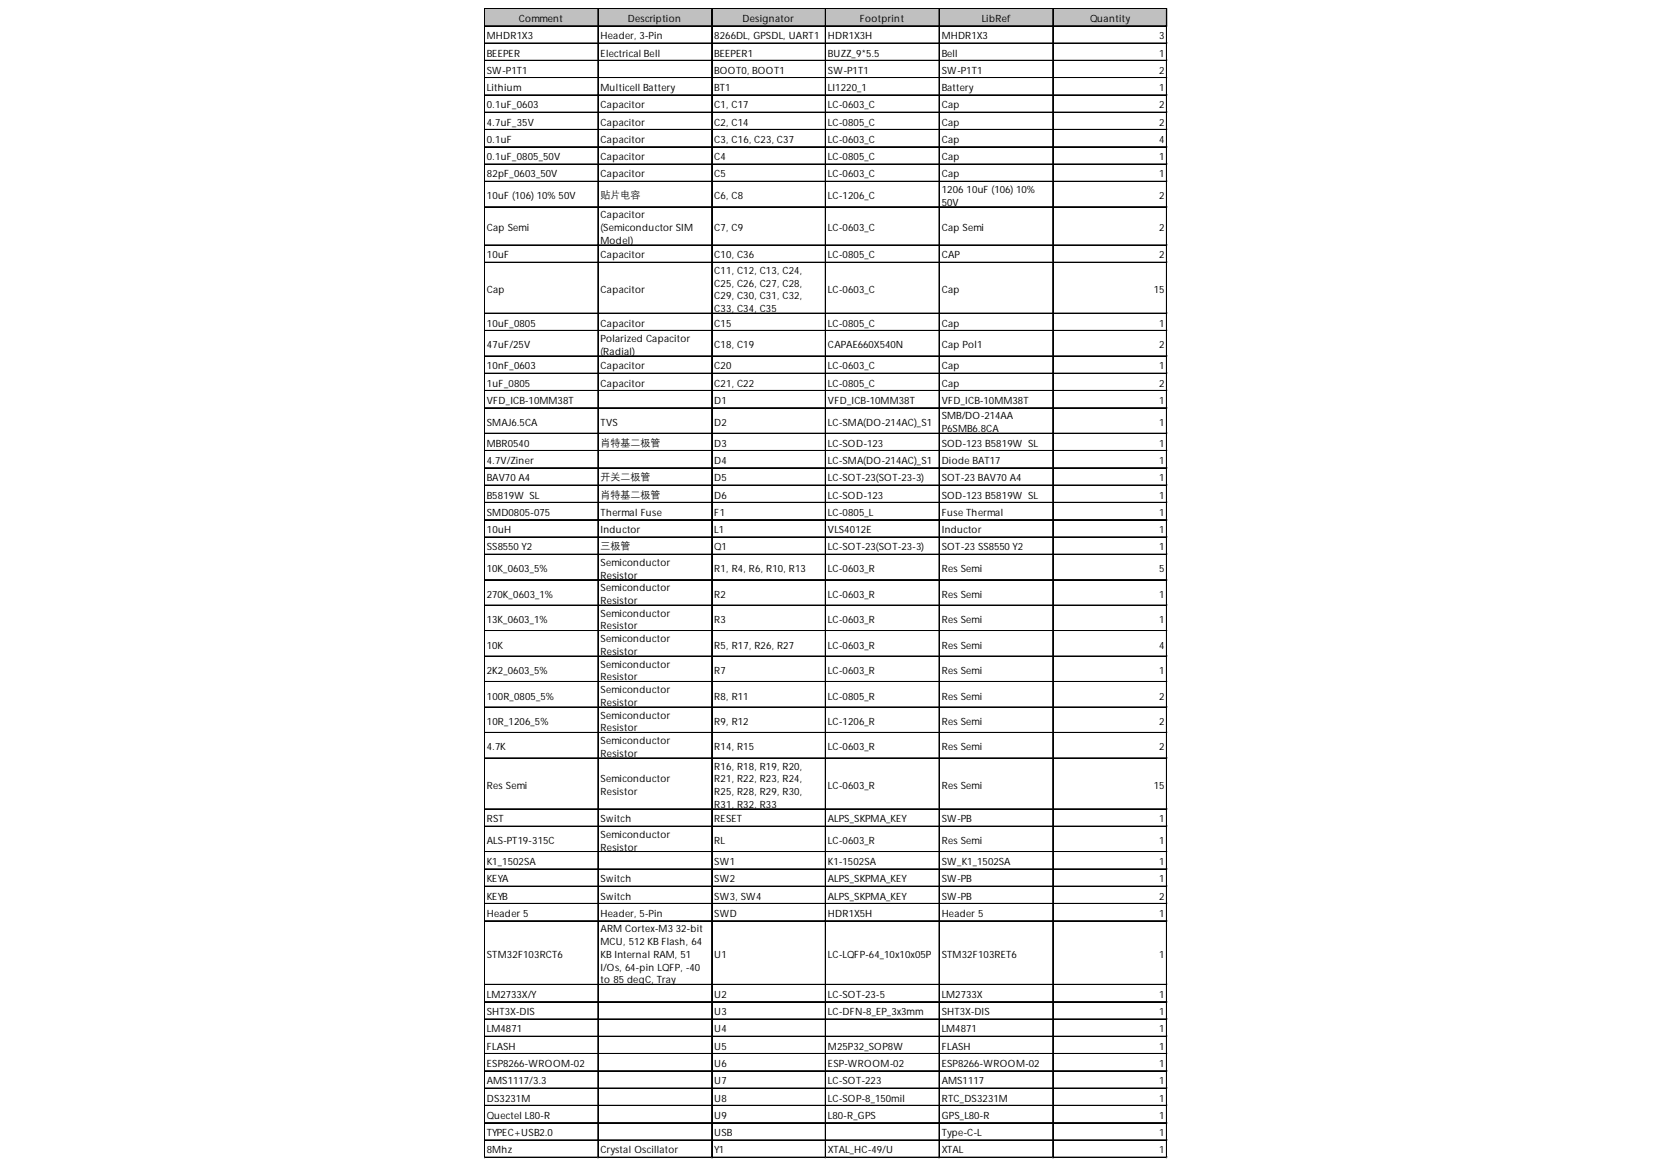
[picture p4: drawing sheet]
<svg xmlns="http://www.w3.org/2000/svg" width="297mm" height="210mm" viewBox="0 0 297 210" stroke-linecap="round" stroke-linejoin="round" font-family="sans-serif">
<defs><g id="words">
<g font-size="1.8">
<text x="93.2" y="3.9">Comment</text>
<text x="112.8" y="3.9">Description</text>
<text x="133.3" y="3.9">Designator</text>
<text x="154.4" y="3.9">Footprint</text>
<text x="176.3" y="3.9">LibRef</text>
<text x="195.8" y="3.9">Quantity</text>
<text x="87.4" y="7">MHDR1X3</text>
<text x="87.4" y="10.1">BEEPER</text>
<text x="107.9" y="7">Header, 3-Pin</text>
<text x="107.9" y="10.1">Electrical Bell</text>
<text x="128.3" y="7">8266DL, GPSDL, UART1</text>
<text x="128.3" y="10.1">BEEPER1</text>
<text x="148.7" y="7">HDR1X3H</text>
<text x="148.7" y="10.1">BUZZ_9*5.5</text>
<text x="169.1" y="7">MHDR1X3</text>
<text x="169.1" y="10.1">Bell</text>
<text x="208.2" y="7">3</text>
<text x="208.2" y="10.1">1</text>
<text x="87.4" y="13.2">SW-P1T1</text>
<text x="87.4" y="16.4">Lithium</text>
<text x="107.9" y="16.4">Multicell Battery</text>
<text x="128.3" y="13.2">BOOT0, BOOT1</text>
<text x="128.3" y="16.4">BT1</text>
<text x="148.7" y="13.2">SW-P1T1</text>
<text x="148.7" y="16.4">LI1220_1</text>
<text x="169.1" y="13.2">SW-P1T1</text>
<text x="169.1" y="16.4">Battery</text>
<text x="208.2" y="13.2">2</text>
<text x="208.2" y="16.4">1</text>
<text x="87.4" y="19.5">0.1uF_0603</text>
<text x="87.4" y="22.6">4.7uF_35V</text>
<text x="107.9" y="19.5">Capacitor</text>
<text x="107.9" y="22.6">Capacitor</text>
<text x="128.3" y="19.5">C1, C17</text>
<text x="128.3" y="22.6">C2, C14</text>
<text x="148.7" y="19.5">LC-0603_C</text>
<text x="148.7" y="22.6">LC-0805_C</text>
<text x="169.1" y="19.5">Cap</text>
<text x="169.1" y="22.6">Cap</text>
<text x="208.2" y="19.5">2</text>
<text x="208.2" y="22.6">2</text>
<text x="87.4" y="25.7">0.1uF</text>
<text x="87.4" y="28.8">0.1uF_0805_50V</text>
<text x="107.9" y="25.7">Capacitor</text>
<text x="107.9" y="28.8">Capacitor</text>
<text x="128.3" y="25.7">C3, C16, C23, C37</text>
<text x="128.3" y="28.8">C4</text>
<text x="148.7" y="25.7">LC-0603_C</text>
<text x="148.7" y="28.8">LC-0805_C</text>
<text x="169.1" y="25.7">Cap</text>
<text x="169.1" y="28.8">Cap</text>
<text x="208.2" y="25.7">4</text>
<text x="208.2" y="28.8">1</text>
<text x="87.4" y="31.9">82pF_0603_50V</text>
<text x="87.4" y="35.8">10uF (106) 10% 50V</text>
<text x="107.9" y="31.9">Capacitor</text>
<text x="107.9" y="35.5">贴片电容</text>
<text x="128.3" y="31.9">C5</text>
<text x="128.3" y="35.8">C6, C8</text>
<text x="148.7" y="31.9">LC-0603_C</text>
<text x="148.7" y="35.8">LC-1206_C</text>
<text x="169.1" y="31.9">Cap</text>
<text x="169.1" y="34.6">1206 10uF (106) 10%</text>
<text x="208.2" y="31.9">1</text>
<text x="208.2" y="35.8">2</text>
<text x="87.4" y="41.5">Cap Semi</text>
<text x="107.9" y="39.2">Capacitor</text>
<text x="107.9" y="41.5">(Semiconductor SIM</text>
<text x="128.3" y="41.5">C7, C9</text>
<text x="148.7" y="41.5">LC-0603_C</text>
<text x="169.1" y="36.9">50V</text>
<text x="169.1" y="41.5">Cap Semi</text>
<text x="208.2" y="41.5">2</text>
<text x="87.4" y="46.4">10uF</text>
<text x="107.9" y="43.8">Model)</text>
<text x="107.9" y="46.4">Capacitor</text>
<text x="128.3" y="46.4">C10, C36</text>
<text x="148.7" y="46.4">LC-0805_C</text>
<text x="169.1" y="46.4">CAP</text>
<text x="208.2" y="46.4">2</text>
<text x="87.4" y="52.6">Cap</text>
<text x="107.9" y="52.6">Capacitor</text>
<text x="128.3" y="49.2">C11, C12, C13, C24,</text>
<text x="128.3" y="51.5">C25, C26, C27, C28,</text>
<text x="128.3" y="53.7">C29, C30, C31, C32,</text>
<text x="148.7" y="52.6">LC-0603_C</text>
<text x="169.1" y="52.6">Cap</text>
<text x="207.2" y="52.6">15</text>
<text x="87.4" y="58.6">10uF_0805</text>
<text x="107.9" y="58.6">Capacitor</text>
<text x="128.3" y="56">C33, C34, C35</text>
<text x="128.3" y="58.6">C15</text>
<text x="148.7" y="58.6">LC-0805_C</text>
<text x="169.1" y="58.6">Cap</text>
<text x="208.2" y="58.6">1</text>
<text x="87.4" y="62.6">47uF/25V</text>
<text x="107.9" y="61.4">Polarized Capacitor</text>
<text x="107.9" y="63.7">(Radial)</text>
<text x="128.3" y="62.6">C18, C19</text>
<text x="148.7" y="62.6">CAPAE660X540N</text>
<text x="169.1" y="62.6">Cap Pol1</text>
<text x="208.2" y="62.6">2</text>
<text x="87.4" y="66.3">10nF_0603</text>
<text x="87.4" y="69.4">1uF_0805</text>
<text x="107.9" y="66.3">Capacitor</text>
<text x="107.9" y="69.4">Capacitor</text>
<text x="128.3" y="66.3">C20</text>
<text x="128.3" y="69.4">C21, C22</text>
<text x="148.7" y="66.3">LC-0603_C</text>
<text x="148.7" y="69.4">LC-0805_C</text>
<text x="169.1" y="66.3">Cap</text>
<text x="169.1" y="69.4">Cap</text>
<text x="208.2" y="66.3">1</text>
<text x="208.2" y="69.4">2</text>
<text x="87.4" y="72.5">VFD_ICB-10MM38T</text>
<text x="87.4" y="76.4">SMAJ6.5CA</text>
<text x="107.9" y="76.4">TVS</text>
<text x="128.3" y="72.5">D1</text>
<text x="128.3" y="76.4">D2</text>
<text x="148.7" y="72.5">VFD_ICB-10MM38T</text>
<text x="148.7" y="76.4">LC-SMA(DO-214AC)_S1</text>
<text x="169.1" y="72.5">VFD_ICB-10MM38T</text>
<text x="169.1" y="75.3">SMB/DO-214AA</text>
<text x="169.1" y="77.6">P6SMB6.8CA</text>
<text x="208.2" y="72.5">1</text>
<text x="208.2" y="76.4">1</text>
<text x="87.4" y="80.2">MBR0540</text>
<text x="87.4" y="83.3">4.7V/Ziner</text>
<text x="107.9" y="80">肖特基二极管</text>
<text x="128.3" y="80.2">D3</text>
<text x="128.3" y="83.3">D4</text>
<text x="148.7" y="80.2">LC-SOD-123</text>
<text x="148.7" y="83.3">LC-SMA(DO-214AC)_S1</text>
<text x="169.1" y="80.2">SOD-123 B5819W SL</text>
<text x="169.1" y="83.3">Diode BAT17</text>
<text x="208.2" y="80.2">1</text>
<text x="208.2" y="83.3">1</text>
<text x="87.4" y="86.4">BAV70 A4</text>
<text x="87.4" y="89.5">B5819W SL</text>
<text x="107.9" y="86.3">开关二极管</text>
<text x="107.9" y="89.4">肖特基二极管</text>
<text x="128.3" y="86.4">D5</text>
<text x="128.3" y="89.5">D6</text>
<text x="148.7" y="86.4">LC-SOT-23(SOT-23-3)</text>
<text x="148.7" y="89.5">LC-SOD-123</text>
<text x="169.1" y="86.4">SOT-23 BAV70 A4</text>
<text x="169.1" y="89.5">SOD-123 B5819W SL</text>
<text x="208.2" y="86.4">1</text>
<text x="208.2" y="89.5">1</text>
<text x="87.4" y="92.6">SMD0805-075</text>
<text x="87.4" y="95.7">10uH</text>
<text x="107.9" y="92.6">Thermal Fuse</text>
<text x="107.9" y="95.7">Inductor</text>
<text x="128.3" y="92.6">F1</text>
<text x="128.3" y="95.7">L1</text>
<text x="148.7" y="92.6">LC-0805_L</text>
<text x="148.7" y="95.7">VLS4012E</text>
<text x="169.1" y="92.6">Fuse Thermal</text>
<text x="169.1" y="95.7">Inductor</text>
<text x="208.2" y="92.6">1</text>
<text x="208.2" y="95.7">1</text>
<text x="87.4" y="98.8">SS8550 Y2</text>
<text x="107.9" y="98.7">三极管</text>
<text x="107.9" y="101.6">Semiconductor</text>
<text x="128.3" y="98.8">Q1</text>
<text x="148.7" y="98.8">LC-SOT-23(SOT-23-3)</text>
<text x="169.1" y="98.8">SOT-23 SS8550 Y2</text>
<text x="208.2" y="98.8">1</text>
<text x="87.4" y="102.7">10K_0603_5%</text>
<text x="87.4" y="107.3">270K_0603_1%</text>
<text x="107.9" y="103.9">Resistor</text>
<text x="107.9" y="106.2">Semiconductor</text>
<text x="128.3" y="102.7">R1, R4, R6, R10, R13</text>
<text x="128.3" y="107.3">R2</text>
<text x="148.7" y="102.7">LC-0603_R</text>
<text x="148.7" y="107.3">LC-0603_R</text>
<text x="169.1" y="102.7">Res Semi</text>
<text x="169.1" y="107.3">Res Semi</text>
<text x="208.2" y="102.7">5</text>
<text x="208.2" y="107.3">1</text>
<text x="87.4" y="111.9">13K_0603_1%</text>
<text x="107.9" y="108.5">Resistor</text>
<text x="107.9" y="110.7">Semiconductor</text>
<text x="107.9" y="113">Resistor</text>
<text x="128.3" y="111.9">R3</text>
<text x="148.7" y="111.9">LC-0603_R</text>
<text x="169.1" y="111.9">Res Semi</text>
<text x="208.2" y="111.9">1</text>
<text x="87.4" y="116.5">10K</text>
<text x="107.9" y="115.3">Semiconductor</text>
<text x="107.9" y="117.6">Resistor</text>
<text x="107.9" y="119.9">Semiconductor</text>
<text x="128.3" y="116.5">R5, R17, R26, R27</text>
<text x="148.7" y="116.5">LC-0603_R</text>
<text x="169.1" y="116.5">Res Semi</text>
<text x="208.2" y="116.5">4</text>
<text x="87.4" y="121">2K2_0603_5%</text>
<text x="87.4" y="125.6">100R_0805_5%</text>
<text x="107.9" y="122.2">Resistor</text>
<text x="107.9" y="124.5">Semiconductor</text>
<text x="128.3" y="121">R7</text>
<text x="128.3" y="125.6">R8, R11</text>
<text x="148.7" y="121">LC-0603_R</text>
<text x="148.7" y="125.6">LC-0805_R</text>
<text x="169.1" y="121">Res Semi</text>
<text x="169.1" y="125.6">Res Semi</text>
<text x="208.2" y="121">1</text>
<text x="208.2" y="125.6">2</text>
<text x="87.4" y="130.2">10R_1206_5%</text>
<text x="107.9" y="126.7">Resistor</text>
<text x="107.9" y="129">Semiconductor</text>
<text x="107.9" y="131.3">Resistor</text>
<text x="128.3" y="130.2">R9, R12</text>
<text x="148.7" y="130.2">LC-1206_R</text>
<text x="169.1" y="130.2">Res Semi</text>
<text x="208.2" y="130.2">2</text>
<text x="87.4" y="134.8">4.7K</text>
<text x="107.9" y="133.6">Semiconductor</text>
<text x="107.9" y="135.9">Resistor</text>
<text x="128.3" y="134.8">R14, R15</text>
<text x="148.7" y="134.8">LC-0603_R</text>
<text x="169.1" y="134.8">Res Semi</text>
<text x="208.2" y="134.8">2</text>
<text x="87.4" y="141.6">Res Semi</text>
<text x="107.9" y="140.5">Semiconductor</text>
<text x="107.9" y="142.8">Resistor</text>
<text x="128.3" y="138.2">R16, R18, R19, R20,</text>
<text x="128.3" y="140.5">R21, R22, R23, R24,</text>
<text x="128.3" y="142.8">R25, R28, R29, R30,</text>
<text x="148.7" y="141.6">LC-0603_R</text>
<text x="169.1" y="141.6">Res Semi</text>
<text x="207.2" y="141.6">15</text>
<text x="87.4" y="147.7">RST</text>
<text x="107.9" y="147.7">Switch</text>
<text x="128.3" y="145">R31, R32, R33</text>
<text x="128.3" y="147.7">RESET</text>
<text x="148.7" y="147.7">ALPS_SKPMA_KEY</text>
<text x="169.1" y="147.7">SW-PB</text>
<text x="208.2" y="147.7">1</text>
<text x="87.4" y="151.6">ALS-PT19-315C</text>
<text x="87.4" y="155.3">K1_1502SA</text>
<text x="107.9" y="150.4">Semiconductor</text>
<text x="107.9" y="152.7">Resistor</text>
<text x="128.3" y="151.6">RL</text>
<text x="128.3" y="155.3">SW1</text>
<text x="148.7" y="151.6">LC-0603_R</text>
<text x="148.7" y="155.3">K1-1502SA</text>
<text x="169.1" y="151.6">Res Semi</text>
<text x="169.1" y="155.3">SW_K1_1502SA</text>
<text x="208.2" y="151.6">1</text>
<text x="208.2" y="155.3">1</text>
<text x="87.4" y="158.4">KEYA</text>
<text x="87.4" y="161.5">KEYB</text>
<text x="107.9" y="158.4">Switch</text>
<text x="107.9" y="161.5">Switch</text>
<text x="128.3" y="158.4">SW2</text>
<text x="128.3" y="161.5">SW3, SW4</text>
<text x="148.7" y="158.4">ALPS_SKPMA_KEY</text>
<text x="148.7" y="161.5">ALPS_SKPMA_KEY</text>
<text x="169.1" y="158.4">SW-PB</text>
<text x="169.1" y="161.5">SW-PB</text>
<text x="208.2" y="158.4">1</text>
<text x="208.2" y="161.5">2</text>
<text x="87.4" y="164.6">Header 5</text>
<text x="107.9" y="164.6">Header, 5-Pin</text>
<text x="107.9" y="167.4">ARM Cortex-M3 32-bit</text>
<text x="128.3" y="164.6">SWD</text>
<text x="148.7" y="164.6">HDR1X5H</text>
<text x="169.1" y="164.6">Header 5</text>
<text x="208.2" y="164.6">1</text>
<text x="87.4" y="172">STM32F103RCT6</text>
<text x="107.9" y="169.7">MCU, 512 KB Flash, 64</text>
<text x="107.9" y="172">KB Internal RAM, 51</text>
<text x="128.3" y="172">U1</text>
<text x="148.7" y="172">LC-LQFP-64_10x10x05P</text>
<text x="169.1" y="172">STM32F103RET6</text>
<text x="208.2" y="172">1</text>
<text x="87.4" y="179.2">LM2733X/Y</text>
<text x="107.9" y="174.3">I/Os, 64-pin LQFP, -40</text>
<text x="107.9" y="176.6">to 85 degC, Tray</text>
<text x="128.3" y="179.2">U2</text>
<text x="148.7" y="179.2">LC-SOT-23-5</text>
<text x="169.1" y="179.2">LM2733X</text>
<text x="208.2" y="179.2">1</text>
<text x="87.4" y="182.3">SHT3X-DIS</text>
<text x="87.4" y="185.4">LM4871</text>
<text x="128.3" y="182.3">U3</text>
<text x="128.3" y="185.4">U4</text>
<text x="148.7" y="182.3">LC-DFN-8_EP_3x3mm</text>
<text x="169.1" y="182.3">SHT3X-DIS</text>
<text x="169.1" y="185.4">LM4871</text>
<text x="208.2" y="182.3">1</text>
<text x="208.2" y="185.4">1</text>
<text x="87.4" y="188.5">FLASH</text>
<text x="87.4" y="191.6">ESP8266-WROOM-02</text>
<text x="128.3" y="188.5">U5</text>
<text x="128.3" y="191.6">U6</text>
<text x="148.7" y="188.5">M25P32_SOP8W</text>
<text x="148.7" y="191.6">ESP-WROOM-02</text>
<text x="169.1" y="188.5">FLASH</text>
<text x="169.1" y="191.6">ESP8266-WROOM-02</text>
<text x="208.2" y="188.5">1</text>
<text x="208.2" y="191.6">1</text>
<text x="87.4" y="194.7">AMS1117/3.3</text>
<text x="87.4" y="197.8">DS3231M</text>
<text x="128.3" y="194.7">U7</text>
<text x="128.3" y="197.8">U8</text>
<text x="148.7" y="194.7">LC-SOT-223</text>
<text x="148.7" y="197.8">LC-SOP-8_150mil</text>
<text x="169.1" y="194.7">AMS1117</text>
<text x="169.1" y="197.8">RTC_DS3231M</text>
<text x="208.2" y="194.7">1</text>
<text x="208.2" y="197.8">1</text>
<text x="87.4" y="200.9">Quectel L80-R</text>
<text x="87.4" y="204">TYPEC+USB2.0</text>
<text x="128.3" y="200.9">U9</text>
<text x="128.3" y="204">USB</text>
<text x="148.7" y="200.9">L80-R_GPS</text>
<text x="169.1" y="200.9">GPS_L80-R</text>
<text x="169.1" y="204">Type-C-L</text>
<text x="208.2" y="200.9">1</text>
<text x="208.2" y="204">1</text>
<text x="87.4" y="207.1">8Mhz</text>
<text x="107.9" y="207.1">Crystal Oscillator</text>
<text x="128.3" y="207.1">Y1</text>
<text x="148.7" y="207.1">XTAL_HC-49/U</text>
<text x="169.1" y="207.1">XTAL</text>
<text x="208.2" y="207.1">1</text>
</g>
</g></defs>
<path d="M87.1 1.6h122.5v3.2h-122.5z" fill="#c0c0c0"/>
<g fill="none" stroke="#000" stroke-width=".18">
<path d="M86.9 1.5v206.4M87 1.5v206.4M87.1 1.5h122.5M87.1 1.6h122.5M87.1 4.6h122.5M87.1 4.7h122.5M87.1 7.7h122.5M87.1 7.8h122.5M87.1 10.8h122.5M87.1 10.9h122.5M87.1 13.9h122.5M87.1 14h122.5"/>
<path d="M87.1 17h122.5M87.1 17.1h122.5M107.4 1.7v206.2M127.8 1.7v206.2M127.9 1.7v206.2M148.2 1.7v206.2M148.3 1.7v206.2M168.6 1.7v206.2M168.7 1.7v206.2M189.1 1.7v206.2M209.5 1.7v206.2M209.6 1.7v206.2"/>
<path d="M87.1 20.1h122.5M87.1 20.2h122.5M87.1 23.2h122.5M87.1 23.3h122.5M87.1 26.3h122.5M87.1 26.4h122.5M87.1 29.4h122.5M87.1 29.5h122.5M87.1 32.5h122.5M87.1 32.6h122.5M87.1 37.1h122.5M87.1 37.2h122.5"/>
<path d="M87.1 44h122.5M87.1 44.1h122.5M87.1 47.1h122.5M87.1 47.2h122.5M87.1 56.2h122.5M87.1 56.3h122.5M87.1 59.3h122.5M87.1 59.4h122.5M87.1 63.9h122.5M87.1 64h122.5M87.1 67h122.5M87.1 67.1h122.5"/>
<path d="M87.1 70.1h122.5M87.1 70.2h122.5M87.1 73.2h122.5M87.1 73.3h122.5M87.1 77.8h122.5M87.1 77.9h122.5M87.1 80.9h122.5M87.1 81h122.5M87.1 84h122.5M87.1 84.1h122.5M87.1 87.1h122.5M87.1 87.2h122.5"/>
<path d="M87.1 90.2h122.5M87.1 90.3h122.5M87.1 93.3h122.5M87.1 93.4h122.5M87.1 96.4h122.5M87.1 96.5h122.5M87.1 99.5h122.5M87.1 99.6h122.5M87.1 104.1h122.5M87.1 104.2h122.5M87.1 108.6h122.5M87.1 108.7h122.5"/>
<path d="M87.1 113.2h122.5M87.1 113.3h122.5M87.1 117.8h122.5M87.1 117.9h122.5M87.1 122.4h122.5M87.1 126.9h122.5M87.1 127h122.5M87.1 131.5h122.5M87.1 131.6h122.5M87.1 136.1h122.5M87.1 136.2h122.5M87.1 145.2h122.5"/>
<path d="M87.1 145.3h122.5M87.1 148.3h122.5M87.1 148.4h122.5M87.1 152.9h122.5M87.1 153h122.5M87.1 156h122.5M87.1 156.1h122.5M87.1 159.1h122.5M87.1 159.2h122.5M87.1 162.2h122.5M87.1 162.3h122.5M87.1 165.3h122.5"/>
<path d="M87.1 165.4h122.5M87.1 176.7h122.5M87.1 176.8h122.5M87.1 179.8h122.5M87.1 179.9h122.5M87.1 182.9h122.5M87.1 183h122.5M87.1 186.1h122.5M87.1 189.2h122.5M87.1 192.3h122.5M87.1 195.4h122.5M87.1 198.5h122.5"/>
<path d="M87.1 201.6h122.5M87.1 204.7h122.5M87.1 207.8h122.5M87.1 207.9h122.5"/>
</g>
<path d="M86.9 207.9v.1" fill="none" stroke="#d4d4d4" stroke-width=".18"/>
<path d="M86.9 207.9l.2 .1z" fill="#d4d4d4"/>
<path d="M107.4 207.9v.1" fill="none" stroke="#d4d4d4" stroke-width=".18"/>
<path d="M107.4 207.9l.1 .1z" fill="#d4d4d4"/>
<path d="M127.8 207.9v.1" fill="none" stroke="#d4d4d4" stroke-width=".18"/>
<path d="M127.8 207.9l.1 .1z" fill="#d4d4d4"/>
<path d="M148.2 207.9v.1" fill="none" stroke="#d4d4d4" stroke-width=".18"/>
<path d="M148.2 207.9l.2 .1z" fill="#d4d4d4"/>
<path d="M168.6 207.9v.1" fill="none" stroke="#d4d4d4" stroke-width=".18"/>
<path d="M168.6 207.9l.2 .1z" fill="#d4d4d4"/>
<path d="M189.1 207.9v.1" fill="none" stroke="#d4d4d4" stroke-width=".18"/>
<path d="M189.1 207.9l.1 .1z" fill="#d4d4d4"/>
<path d="M209.5 207.9v.1" fill="none" stroke="#d4d4d4" stroke-width=".18"/>
<path d="M209.5 207.9l.1 .1z" fill="#d4d4d4"/>
<path d="M209.6 1.5h.1" fill="none" stroke="#d4d4d4" stroke-width=".18"/>
<path d="M209.6 1.5l.1 .2z" fill="#d4d4d4"/>
<path d="M209.6 4.6h.1" fill="none" stroke="#d4d4d4" stroke-width=".18"/>
<path d="M209.6 4.6l.1 .2z" fill="#d4d4d4"/>
<path d="M209.6 7.7h.1" fill="none" stroke="#d4d4d4" stroke-width=".18"/>
<path d="M209.6 7.7l.1 .2z" fill="#d4d4d4"/>
<path d="M209.6 10.8h.1" fill="none" stroke="#d4d4d4" stroke-width=".18"/>
<path d="M209.6 10.8l.1 .2z" fill="#d4d4d4"/>
<path d="M209.6 13.9h.1" fill="none" stroke="#d4d4d4" stroke-width=".18"/>
<path d="M209.6 13.9l.1 .2z" fill="#d4d4d4"/>
<path d="M209.6 17h.1" fill="none" stroke="#d4d4d4" stroke-width=".18"/>
<path d="M209.6 17l.1 .2z" fill="#d4d4d4"/>
<path d="M209.6 20.1h.1" fill="none" stroke="#d4d4d4" stroke-width=".18"/>
<path d="M209.6 20.1l.1 .2z" fill="#d4d4d4"/>
<path d="M209.6 23.2h.1" fill="none" stroke="#d4d4d4" stroke-width=".18"/>
<path d="M209.6 23.2l.1 .2z" fill="#d4d4d4"/>
<path d="M209.6 26.3h.1" fill="none" stroke="#d4d4d4" stroke-width=".18"/>
<path d="M209.6 26.3l.1 .2z" fill="#d4d4d4"/>
<path d="M209.6 29.4h.1" fill="none" stroke="#d4d4d4" stroke-width=".18"/>
<path d="M209.6 29.4l.1 .2z" fill="#d4d4d4"/>
<path d="M209.6 32.5h.1" fill="none" stroke="#d4d4d4" stroke-width=".18"/>
<path d="M209.6 32.5l.1 .2z" fill="#d4d4d4"/>
<path d="M209.6 37.1h.1" fill="none" stroke="#d4d4d4" stroke-width=".18"/>
<path d="M209.6 37.1l.1 .2z" fill="#d4d4d4"/>
<path d="M209.6 44h.1" fill="none" stroke="#d4d4d4" stroke-width=".18"/>
<path d="M209.6 44l.1 .1z" fill="#d4d4d4"/>
<path d="M209.6 47.1h.1" fill="none" stroke="#d4d4d4" stroke-width=".18"/>
<path d="M209.6 47.1l.1 .1z" fill="#d4d4d4"/>
<path d="M209.6 56.2h.1" fill="none" stroke="#d4d4d4" stroke-width=".18"/>
<path d="M209.6 56.2l.1 .2z" fill="#d4d4d4"/>
<path d="M209.6 59.3h.1" fill="none" stroke="#d4d4d4" stroke-width=".18"/>
<path d="M209.6 59.3l.1 .2z" fill="#d4d4d4"/>
<path d="M209.6 63.9h.1" fill="none" stroke="#d4d4d4" stroke-width=".18"/>
<path d="M209.6 63.9l.1 .2z" fill="#d4d4d4"/>
<path d="M209.6 67h.1" fill="none" stroke="#d4d4d4" stroke-width=".18"/>
<path d="M209.6 67l.1 .2z" fill="#d4d4d4"/>
<path d="M209.6 70.1h.1" fill="none" stroke="#d4d4d4" stroke-width=".18"/>
<path d="M209.6 70.1l.1 .2z" fill="#d4d4d4"/>
<path d="M209.6 73.2h.1" fill="none" stroke="#d4d4d4" stroke-width=".18"/>
<path d="M209.6 73.2l.1 .2z" fill="#d4d4d4"/>
<path d="M209.6 77.8h.1" fill="none" stroke="#d4d4d4" stroke-width=".18"/>
<path d="M209.6 77.8l.1 .1z" fill="#d4d4d4"/>
<path d="M209.6 80.9h.1" fill="none" stroke="#d4d4d4" stroke-width=".18"/>
<path d="M209.6 80.9l.1 .1z" fill="#d4d4d4"/>
<path d="M209.6 84h.1" fill="none" stroke="#d4d4d4" stroke-width=".18"/>
<path d="M209.6 84l.1 .1z" fill="#d4d4d4"/>
<path d="M209.6 87.1h.1" fill="none" stroke="#d4d4d4" stroke-width=".18"/>
<path d="M209.6 87.1l.1 .1z" fill="#d4d4d4"/>
<path d="M209.6 90.2h.1" fill="none" stroke="#d4d4d4" stroke-width=".18"/>
<path d="M209.6 90.2l.1 .2z" fill="#d4d4d4"/>
<path d="M209.6 93.3h.1" fill="none" stroke="#d4d4d4" stroke-width=".18"/>
<path d="M209.6 93.3l.1 .2z" fill="#d4d4d4"/>
<path d="M209.6 96.4h.1" fill="none" stroke="#d4d4d4" stroke-width=".18"/>
<path d="M209.6 96.4l.1 .2z" fill="#d4d4d4"/>
<path d="M209.6 99.5h.1" fill="none" stroke="#d4d4d4" stroke-width=".18"/>
<path d="M209.6 99.5l.1 .2z" fill="#d4d4d4"/>
<path d="M209.6 104.1h.1" fill="none" stroke="#d4d4d4" stroke-width=".18"/>
<path d="M209.6 104.1l.1 .1z" fill="#d4d4d4"/>
<path d="M209.6 108.6h.1" fill="none" stroke="#d4d4d4" stroke-width=".18"/>
<path d="M209.6 108.6l.1 .2z" fill="#d4d4d4"/>
<path d="M209.6 113.2h.1" fill="none" stroke="#d4d4d4" stroke-width=".18"/>
<path d="M209.6 113.2l.1 .2z" fill="#d4d4d4"/>
<path d="M209.6 117.8h.1" fill="none" stroke="#d4d4d4" stroke-width=".18"/>
<path d="M209.6 117.8l.1 .2z" fill="#d4d4d4"/>
<path d="M209.6 122.4h.1" fill="none" stroke="#d4d4d4" stroke-width=".18"/>
<path d="M209.6 122.4l.1 .1z" fill="#d4d4d4"/>
<path d="M209.6 126.9h.1" fill="none" stroke="#d4d4d4" stroke-width=".18"/>
<path d="M209.6 126.9l.1 .2z" fill="#d4d4d4"/>
<path d="M209.6 131.5h.1" fill="none" stroke="#d4d4d4" stroke-width=".18"/>
<path d="M209.6 131.5l.1 .2z" fill="#d4d4d4"/>
<path d="M209.6 136.1h.1" fill="none" stroke="#d4d4d4" stroke-width=".18"/>
<path d="M209.6 136.1l.1 .1z" fill="#d4d4d4"/>
<path d="M209.6 145.2h.1" fill="none" stroke="#d4d4d4" stroke-width=".18"/>
<path d="M209.6 145.2l.1 .2z" fill="#d4d4d4"/>
<path d="M209.6 148.3h.1" fill="none" stroke="#d4d4d4" stroke-width=".18"/>
<path d="M209.6 148.3l.1 .2z" fill="#d4d4d4"/>
<path d="M209.6 152.9h.1" fill="none" stroke="#d4d4d4" stroke-width=".18"/>
<path d="M209.6 152.9l.1 .2z" fill="#d4d4d4"/>
<path d="M209.6 156h.1" fill="none" stroke="#d4d4d4" stroke-width=".18"/>
<path d="M209.6 156l.1 .2z" fill="#d4d4d4"/>
<path d="M209.6 159.1h.1" fill="none" stroke="#d4d4d4" stroke-width=".18"/>
<path d="M209.6 159.1l.1 .2z" fill="#d4d4d4"/>
<path d="M209.6 162.2h.1" fill="none" stroke="#d4d4d4" stroke-width=".18"/>
<path d="M209.6 162.2l.1 .2z" fill="#d4d4d4"/>
<path d="M209.6 165.3h.1" fill="none" stroke="#d4d4d4" stroke-width=".18"/>
<path d="M209.6 165.3l.1 .2z" fill="#d4d4d4"/>
<path d="M209.6 176.7h.1" fill="none" stroke="#d4d4d4" stroke-width=".18"/>
<path d="M209.6 176.7l.1 .2z" fill="#d4d4d4"/>
<path d="M209.6 179.8h.1" fill="none" stroke="#d4d4d4" stroke-width=".18"/>
<path d="M209.6 179.8l.1 .2z" fill="#d4d4d4"/>
<path d="M209.6 182.9h.1" fill="none" stroke="#d4d4d4" stroke-width=".18"/>
<path d="M209.6 182.9l.1 .2z" fill="#d4d4d4"/>
<path d="M209.6 186.1h.1" fill="none" stroke="#d4d4d4" stroke-width=".18"/>
<path d="M209.6 186.1l.1 .1z" fill="#d4d4d4"/>
<path d="M209.6 189.2h.1" fill="none" stroke="#d4d4d4" stroke-width=".18"/>
<path d="M209.6 189.2l.1 .1z" fill="#d4d4d4"/>
<path d="M209.6 192.3h.1" fill="none" stroke="#d4d4d4" stroke-width=".18"/>
<path d="M209.6 192.3l.1 .1z" fill="#d4d4d4"/>
<path d="M209.6 195.4h.1" fill="none" stroke="#d4d4d4" stroke-width=".18"/>
<path d="M209.6 195.4l.1 .1z" fill="#d4d4d4"/>
<path d="M209.6 198.5h.1" fill="none" stroke="#d4d4d4" stroke-width=".18"/>
<path d="M209.6 198.5l.1 .1z" fill="#d4d4d4"/>
<path d="M209.6 201.6h.1" fill="none" stroke="#d4d4d4" stroke-width=".18"/>
<path d="M209.6 201.6l.1 .1z" fill="#d4d4d4"/>
<path d="M209.6 204.7h.1" fill="none" stroke="#d4d4d4" stroke-width=".18"/>
<path d="M209.6 204.7l.1 .1z" fill="#d4d4d4"/>
<path d="M209.6 207.8h.1" fill="none" stroke="#d4d4d4" stroke-width=".18"/>
<path d="M209.6 207.8l.1 .1z" fill="#d4d4d4"/>
<use href="#words"/>
</svg>
